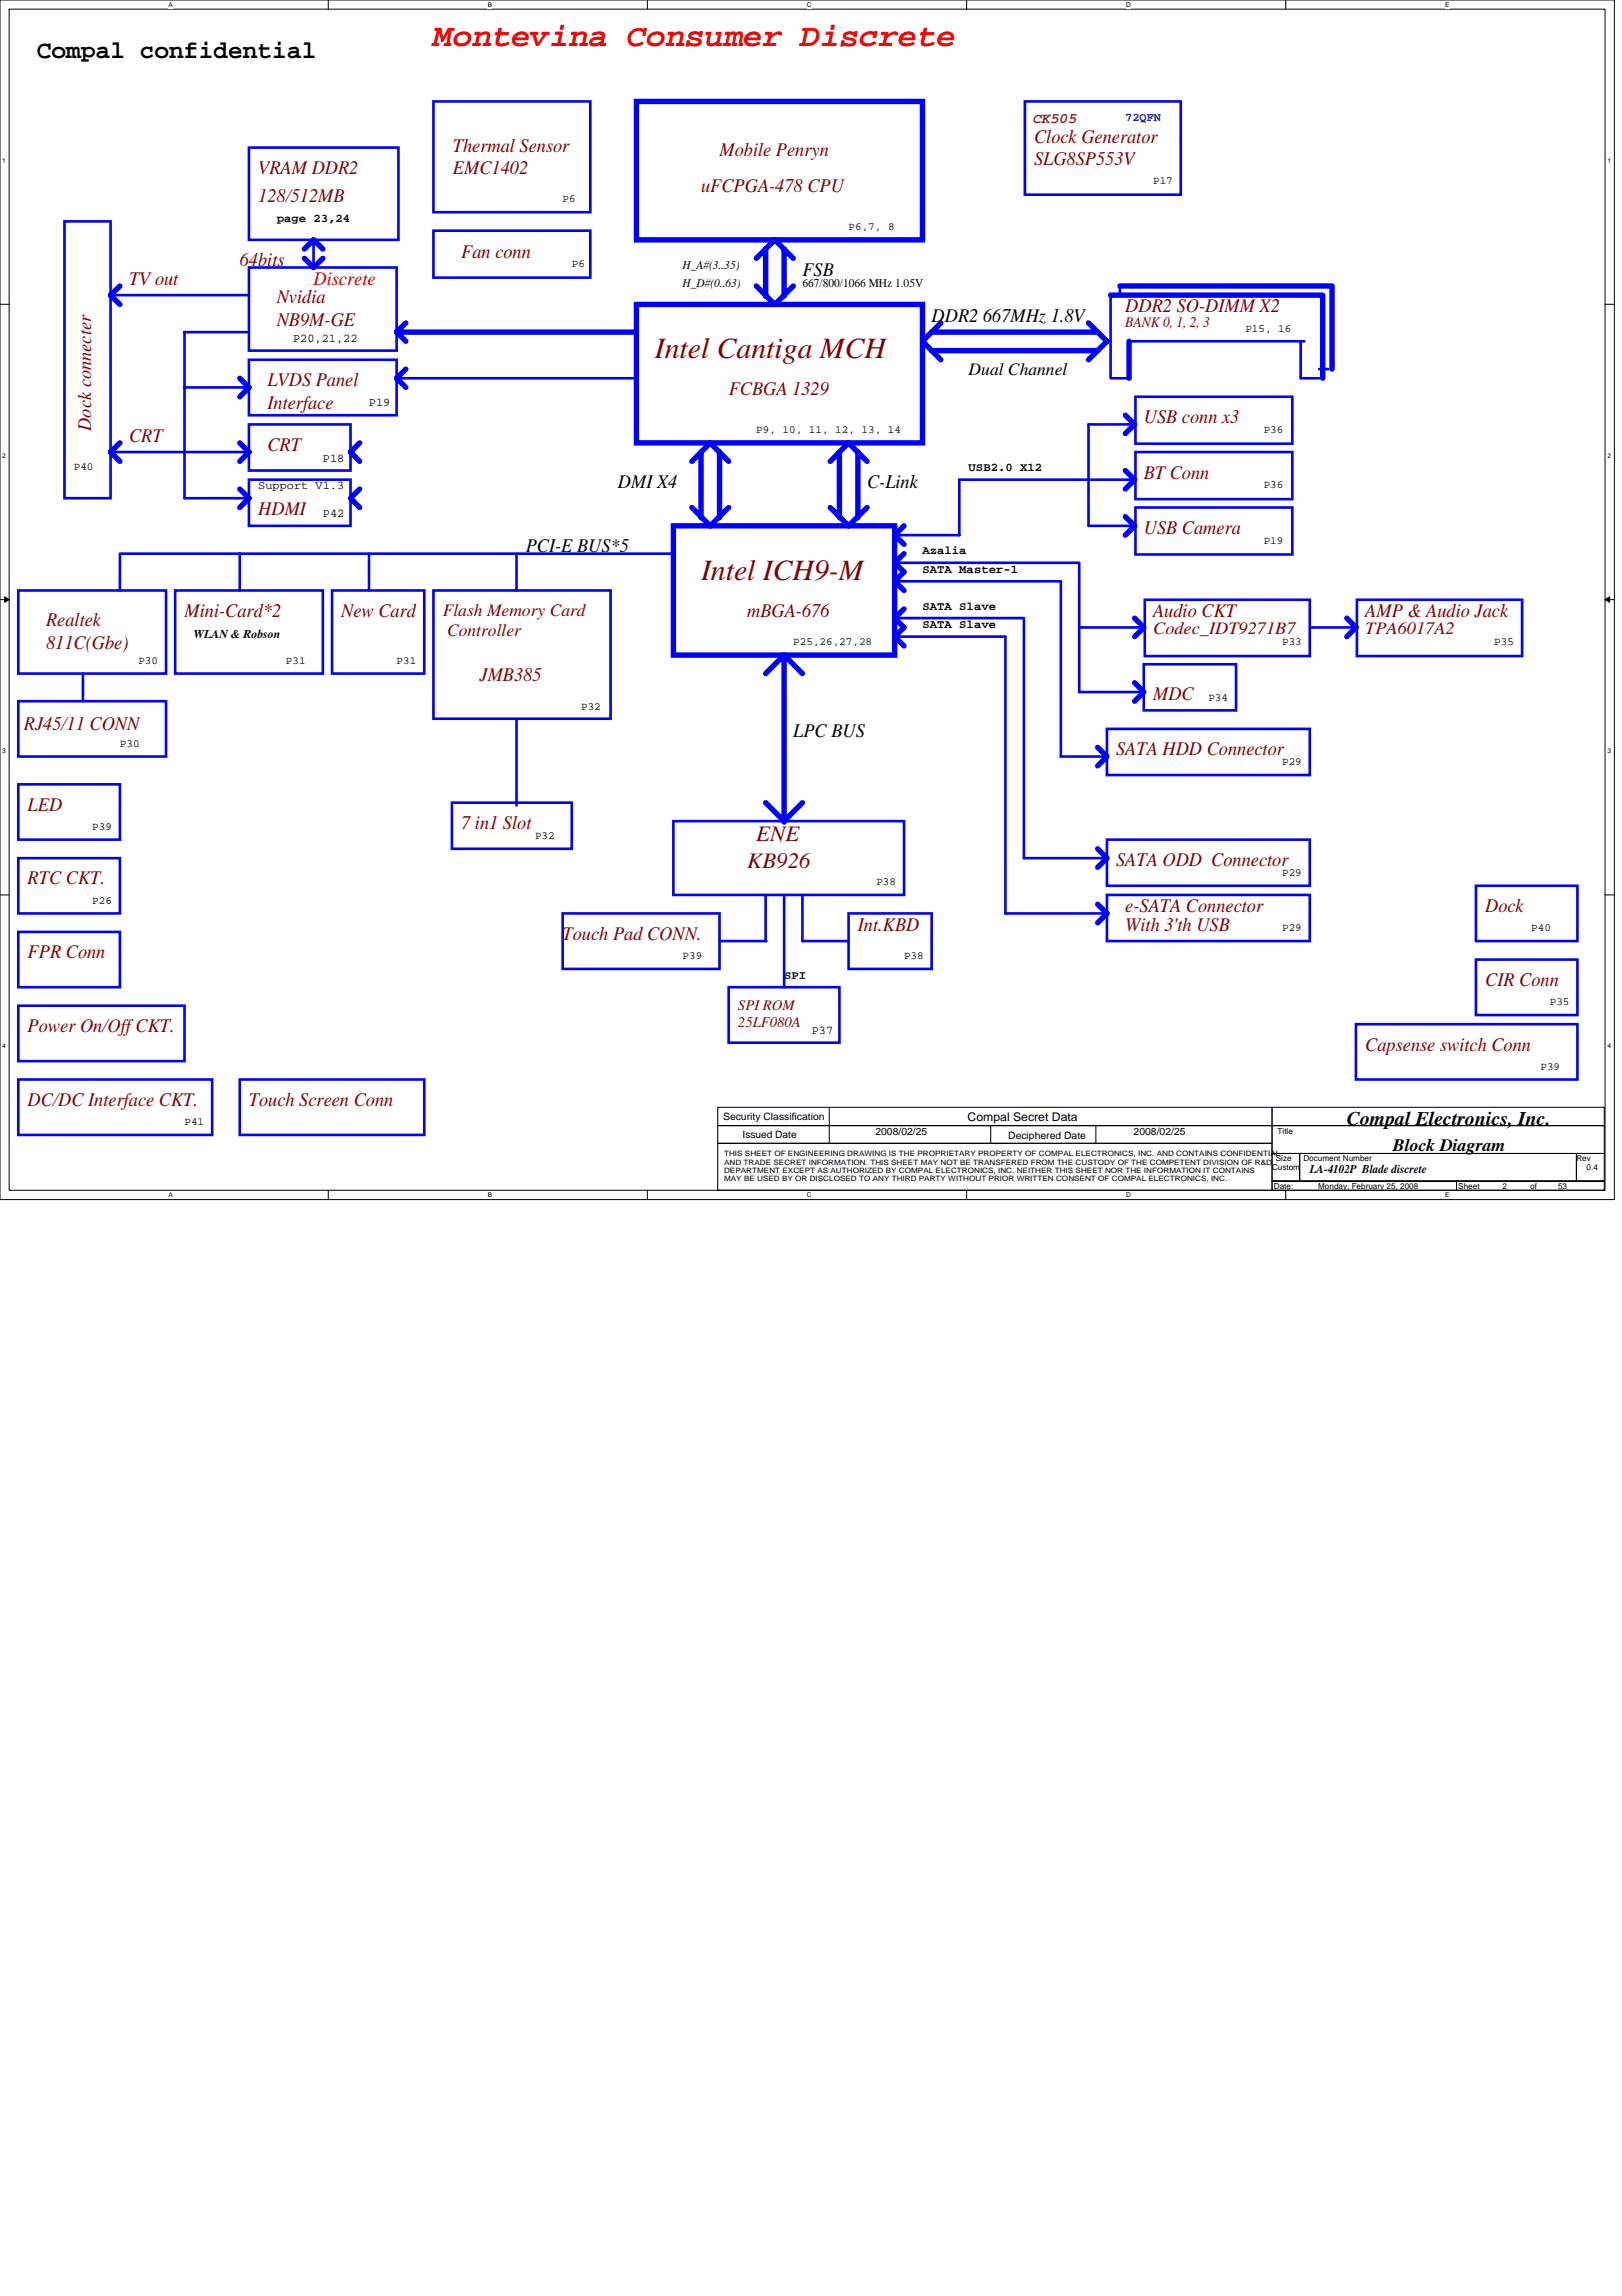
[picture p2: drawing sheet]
<svg xmlns="http://www.w3.org/2000/svg" width="210mm" height="297mm" viewBox="0 0 210 297" stroke-linecap="round" stroke-linejoin="round" font-family="sans-serif">
<defs><g id="words">
<text font-size="4.2" fill="#f00" x="56.1" y="5.9">Montevina Consumer Discrete</text>
<g font-size="3.8" fill="#800000">
<text x="84.8" y="46.4">Intel Cantiga MCH</text>
<text x="90.7" y="75">Intel ICH9-M</text>
</g>
<text font-size="3.2" x="4.8" y="7.5">Compal confidential</text>
<g font-size="2.9" fill="#800000">
<text x="96.7" y="112.4">KB926</text>
<text x="97.9" y="108.8">ENE</text>
</g>
<g font-size="2.5" fill="#800000">
<text x="33.4" y="22.5">VRAM DDR2</text>
<text x="58.6" y="19.6">Thermal Sensor</text>
<text x="58.6" y="22.6">EMC1402</text>
<text x="93.1" y="20.1">Mobile Penryn</text>
<text x="133.8" y="18.5">Clock Generator</text>
<text x="133.8" y="21.4">SLG8SP553V</text>
<text x="33.4" y="26.1">128/512MB</text>
<text x="90.7" y="24.9">uFCPGA-478 CPU</text>
<text x="31" y="34.4">64bits</text>
<text x="59.7" y="33.4">Fan conn</text>
<text x="16.7" y="36.8">TV out</text>
<text x="35.8" y="39.2">Nvidia</text>
<text x="145.6" y="40.4">DDR2 SO-DIMM X2</text>
<text x="35.8" y="42.1">NB9M-GE</text>
<text x="34.6" y="50">LVDS Panel</text>
<text x="34.6" y="52.9">Interface</text>
<text x="94.3" y="51.2">FCBGA 1329</text>
<text x="11.8" y="55.7" transform="rotate(-90 11.8 55.7)">Dock connecter</text>
<text x="16.7" y="57.1">CRT</text>
<text x="34.6" y="58.3">CRT</text>
<text x="148" y="54.7">USB conn x3</text>
<text x="148" y="61.9">BT Conn</text>
<text x="33.4" y="66.7">HDMI</text>
<text x="148" y="69.1">USB Camera</text>
<text x="6" y="81">Realtek</text>
<text x="6" y="83.9">811C(Gbe)</text>
<text x="23.9" y="79.8">Mini-Card*2</text>
<text x="44.2" y="79.8">New Card</text>
<text x="96.7" y="79.8">mBGA-676</text>
<text x="149.2" y="79.8">Audio CKT</text>
<text x="176.7" y="79.8">AMP &amp; Audio Jack</text>
<text x="62.1" y="88.2">JMB385</text>
<text x="3.1" y="94.4">RJ45/11 CONN</text>
<text x="149.2" y="90.6">MDC</text>
<text x="144.4" y="97.7">SATA HDD Connector</text>
<text x="3.6" y="104.9">LED</text>
<text x="59.7" y="107.3">7 in1 Slot</text>
<text x="144.4" y="112">SATA ODD Connector</text>
<text x="3.6" y="114.4">RTC CKT.</text>
<text x="145.6" y="118">e-SATA Connector</text>
<text x="192.2" y="118">Dock</text>
<text x="3.6" y="124">FPR Conn</text>
<text x="72.8" y="121.6">Touch Pad CONN.</text>
<text x="111" y="120.4">Int.KBD</text>
<text x="145.6" y="120.4">With 3'th USB</text>
<text x="192.2" y="127.6">CIR Conn</text>
<text x="3.6" y="133.5">Power On/Off CKT.</text>
<text x="176.7" y="135.9">Capsense switch Conn</text>
<text x="3.6" y="143.1">DC/DC Interface CKT.</text>
<text x="32.2" y="143.1">Touch Screen Conn</text>
</g>
<g font-size="2.5">
<text x="103.8" y="35.6">FSB</text>
<text x="120.6" y="41.6">DDR2 667MHz 1.8V</text>
<text x="80" y="63.1">DMI X4</text>
<text x="112.2" y="63.1">C-Link</text>
<text x="68" y="71.5">PCI-E BUS*5</text>
<text x="102.7" y="95.3">LPC BUS</text>
<text x="174.3" y="145.5">Compal Electronics, Inc.</text>
</g>
<text font-size="2.5" fill="#f00" x="40.6" y="36.8">Discrete</text>
<g font-size="2.3">
<text x="125.3" y="48.6">Dual Channel</text>
<text x="180.3" y="148.9">Block Diagram</text>
</g>
<g font-size="2.3" fill="#800000">
<text x="57.3" y="79.6">Flash Memory Card</text>
<text x="57.9" y="82.3">Controller</text>
<text x="149.2" y="82">Codec_IDT9271B7</text>
<text x="176.7" y="82">TPA6017A2</text>
</g>
<text font-size="1.9" fill="#804000" x="133.7" y="15.9">CK505</text>
<g font-size="1.9" fill="#800000">
<text x="145.6" y="42.3">BANK 0, 1, 2, 3</text>
<text x="95.5" y="130.6">SPI ROM</text>
<text x="95.5" y="132.9">25LF080A</text>
</g>
<text font-size="1.5" fill="#000080" x="145.6" y="15.6">72QFN</text>
<g font-size="1.5">
<text x="35.8" y="28.7">page 23,24</text>
<text x="88.3" y="34.8">H_A#(3..35)</text>
<text x="88.3" y="37.2">H_D#(0..63)</text>
<text x="103.8" y="37.2">667/800/1066 MHz 1.05V</text>
<text x="37.9" y="44.2">P20,21,22</text>
<text x="47.8" y="52.6">P19</text>
<text x="41.8" y="59.7">P18</text>
<text x="33.4" y="63.3">Support V1.3</text>
<text x="125.3" y="61">USB2.0 X12</text>
<text x="41.8" y="66.9">P42</text>
<text x="119.4" y="71.7">Azalia</text>
<text x="119.4" y="74.1">SATA Master-1</text>
<text x="25.1" y="82.6">WLAN &amp; Robson</text>
<text x="119.4" y="81.3">SATA Slave</text>
<text x="119.4" y="78.9">SATA Slave</text>
<text x="101.5" y="126.6">SPI</text>
<text x="105.1" y="133.7">P37</text>
<text x="125.2" y="145">Compal Secret Data</text>
<text x="169.5" y="151.8">LA-4102P Blade discrete</text>
</g>
<g font-size="1.4">
<text x="149.2" y="23.8">P17</text>
<text x="72.8" y="26.2">P6</text>
<text x="109.8" y="29.8">P6,7, 8</text>
<text x="74" y="34.5">P6</text>
<text x="161.2" y="42.9">P15, 16</text>
<text x="97.9" y="56">P9, 10, 11, 12, 13, 14</text>
<text x="163.5" y="56">P36</text>
<text x="9.5" y="60.8">P40</text>
<text x="163.5" y="63.2">P36</text>
<text x="163.5" y="70.4">P19</text>
<text x="102.7" y="83.5">P25,26,27,28</text>
<text x="165.9" y="83.5">P33</text>
<text x="193.4" y="83.5">P35</text>
<text x="17.9" y="85.9">P30</text>
<text x="37" y="85.9">P31</text>
<text x="51.3" y="85.9">P31</text>
<text x="75.2" y="91.8">P32</text>
<text x="156.4" y="90.7">P34</text>
<text x="15.5" y="96.6">P30</text>
<text x="165.9" y="99">P29</text>
<text x="11.9" y="107.4">P39</text>
<text x="69.2" y="108.6">P32</text>
<text x="165.9" y="113.3">P29</text>
<text x="11.9" y="116.9">P26</text>
<text x="113.4" y="114.5">P38</text>
<text x="88.3" y="124.1">P39</text>
<text x="117" y="124.1">P38</text>
<text x="165.9" y="120.5">P29</text>
<text x="198.2" y="120.5">P40</text>
<text x="200.6" y="130">P35</text>
<text x="199.3" y="138.4">P39</text>
<text x="23.9" y="145.6">P41</text>
</g>
<g font-size="1.3">
<text x="93.6" y="144.9">Security Classification</text>
<text x="96.1" y="147.2">Issued Date</text>
<text x="113.3" y="146.8">2008/02/25</text>
<text x="130.5" y="147.3">Deciphered Date</text>
<text x="146.7" y="146.8">2008/02/25</text>
</g>
<g font-size="1.1">
<text x="165.3" y="146.7">Title</text>
<text x="164.6" y="151.4">Custom</text>
<text x="164.8" y="153.8">Date:</text>
<text x="165.1" y="150.2">Size</text>
<text x="168.7" y="150.2">Document Number</text>
<text x="170.6" y="153.8">Monday, February 25, 2008</text>
<text x="188.7" y="153.8">Sheet</text>
<text x="194.5" y="153.8">2</text>
<text x="198" y="153.8">of</text>
<text x="201.6" y="153.8">53</text>
<text x="204" y="150.2">Rev</text>
<text x="205.3" y="151.4">0.4</text>
</g>
<g font-size="1">
<text x="93.7" y="149.6">THIS SHEET OF ENGINEERING DRAWING IS THE PROPRIETARY PROPERTY OF COMPAL ELECTRONICS, INC. AND CONTAINS CONFIDENTIAL</text>
<text x="93.7" y="150.7">AND TRADE SECRET INFORMATION. THIS SHEET MAY NOT BE TRANSFERED FROM THE CUSTODY OF THE COMPETENT DIVISION OF R&amp;D</text>
<text x="93.7" y="151.7">DEPARTMENT EXCEPT AS AUTHORIZED BY COMPAL ELECTRONICS, INC. NEITHER THIS SHEET NOR THE INFORMATION IT CONTAINS</text>
<text x="93.7" y="152.8">MAY BE USED BY OR DISCLOSED TO ANY THIRD PARTY WITHOUT PRIOR WRITTEN CONSENT OF COMPAL ELECTRONICS, INC.</text>
</g>
<g font-size=".9">
<text x="21.8" y=".9">A</text>
<text x="63.1" y=".9">B</text>
<text x="104.4" y=".9">C</text>
<text x="145.7" y=".9">D</text>
<text x="187" y=".9">E</text>
<text x=".3" y="21">1</text>
<text x="208" y="21">1</text>
<text x=".3" y="59.2">2</text>
<text x="208" y="59.2">2</text>
<text x=".3" y="97.4">3</text>
<text x="208" y="97.4">3</text>
<text x=".3" y="135.6">4</text>
<text x="208" y="135.6">4</text>
<text x="21.8" y="154.9">A</text>
<text x="63.1" y="154.9">B</text>
<text x="104.4" y="154.9">C</text>
<text x="145.7" y="154.9">D</text>
<text x="187" y="154.9">E</text>
</g>
</g></defs>
<path d="M0 0h208.9v155.2h-208.9zM1.2 1.2h206.5v152.8h-206.5z" fill="none" stroke="#000" stroke-width=".13"/>
<g fill="#fff">
<path d="M21.8 .1h.6v1h-.6z"/>
<path d="M21.8 154.1h.6v1h-.6z"/>
</g>
<path d="M42.5 0v1.2M42.5 154v1.2" fill="none" stroke="#000" stroke-width=".13"/>
<g fill="#fff">
<path d="M63.1 .1h.6v1h-.6z"/>
<path d="M63.1 154.1h.6v1h-.6z"/>
</g>
<path d="M83.8 0v1.2M83.8 154v1.2" fill="none" stroke="#000" stroke-width=".13"/>
<g fill="#fff">
<path d="M104.4 .1h.6v1h-.6z"/>
<path d="M104.4 154.1h.6v1h-.6z"/>
</g>
<path d="M125.1 0v1.2M125.1 154v1.2" fill="none" stroke="#000" stroke-width=".13"/>
<g fill="#fff">
<path d="M145.7 .1h.6v1h-.6z"/>
<path d="M145.7 154.1h.6v1h-.6z"/>
</g>
<path d="M166.4 0v1.2M166.4 154v1.2" fill="none" stroke="#000" stroke-width=".13"/>
<g fill="#fff">
<path d="M187 .1h.6v1h-.6z"/>
<path d="M187 154.1h.6v1h-.6z"/>
<path d="M.3 20.3h.5v.9h-.5z"/>
<path d="M208 20.3h.5v.9h-.5z"/>
<path d="M.3 58.5h.5v.9h-.5z"/>
<path d="M208 58.5h.5v.9h-.5z"/>
</g>
<path d="M0 39.4h1.2M207.7 39.4h1.2" fill="none" stroke="#000" stroke-width=".13"/>
<g fill="#fff">
<path d="M.3 96.7h.5v.9h-.5z"/>
<path d="M208 96.7h.5v.9h-.5z"/>
</g>
<path d="M0 77.6h1.2M207.7 77.6h1.2" fill="none" stroke="#000" stroke-width=".13"/>
<path d="M.6 77.2l.6 .4-.6 .3zM207.7 77.6l.6-.4v.7z" fill="#000" stroke="#000" stroke-width=".13"/>
<g fill="#fff">
<path d="M.3 134.9h.5v.9h-.5z"/>
<path d="M208 134.9h.5v.9h-.5z"/>
</g>
<g fill="none" stroke="#000" stroke-width=".13">
<path d="M0 115.8h1.2M207.7 115.8h1.2M92.9 143.3h71.7v2.3h-71.7zM92.9 145.6h71.7v2.3h-71.7zM92.9 147.9h71.7v6.1h-71.7zM107.3 143.3v4.6M128.2 145.6v2.3M141.8 145.6v2.3M164.6 143.3h43v2.3h-43zM164.6 145.6h43v3.6h-43zM164.6 149.2h3.6v3.6h-3.6zM164.6 152.8h23.9v1.2h-23.9z"/>
<path d="M168.2 149.2h35.8v3.6h-35.8zM188.5 152.8h19.1v1.2h-19.1zM204 149.2h3.6v3.6h-3.6z"/>
</g>
<g fill="none" stroke="#00f" stroke-width=".34">
<path d="M56.1 13.1h20.3v14.4h-20.3zM56.1 29.8h20.3v6.1h-20.3zM143.7 38.2v10.7h2.4M144.9 37v1.2M140.9 54.9v13.1M146.1 44.2h22.7M168.3 44.2v4.7h2.4M170.7 47.8h1.2M31 71.6v4.8M87.1 71.6h-71.6v4.8M115.8 75.2h21.5v22.7h6M2.4 111h13.1v7.2h-13.1z"/>
<path d="M2.4 101.5h13.1v7.1h-13.1zM87.1 106.2h29.9v9.6h-29.9zM99.1 115.8v6M103.8 115.8v6h6M2.4 139.7h25.1v7.1h-25.1zM2.4 130.1h21.5v7.2h-21.5zM93.1 121.8h6.1"/>
</g>
<g fill="none" stroke="#00f" stroke-width=".7">
<path d="M82.4 13.1h37v17.9h-37zM82.4 39.4h37v17.9h-37zM97.9 33.4l2.4-2.4 2.4 2.4M97.9 37l2.4 2.4 2.4-2.4M99.1 32.2v6.1M101.5 32.2v6.1M143.7 38.2h27.5v10.7M144.9 37h27.5v10.8M121.8 41.8l-2.4 2.4 2.4 2.3M140.9 41.8l2.4 2.4-2.4 2.3M146.1 44.2v4.7M87.1 68h28.7v16.8h-28.7z"/>
<path d="M117 74l-1.2 1.2M117 78.8l-1.2 1.2 1.2 1.2"/>
</g>
<circle cx="140.9" cy="62.1" r=".17" fill="#00f"/>
<g fill="none" stroke="#00f" stroke-width=".7">
<path d="M15.5 37l-1.2 1.2 1.2 1.2M39.4 32.2l1.2-1.2 1.2 1.2M39.4 33.4l1.2 1.2 1.2-1.2M15.5 57.3l-1.2 1.2 1.2 1.2M31 57.3l1.2 1.2-1.2 1.2M31 48.9l1.2 1.2-1.2 1.2M46.5 57.3l-1.1 1.2 1.1 1.2M51.3 43h31.1M51.3 43l1.2 1.2M52.5 47.8l-1.2 1.1 1.2 1.2M52.5 41.8l-1.2 1.2M89.5 59.7l2.4-2.4 2.4 2.4"/>
<path d="M90.7 58.5v8.5M93.1 58.5v8.5M107.4 59.7l2.4-2.4 2.4 2.4M108.6 58.5v8.5M111 58.5v8.5M120.6 43h21.4M120.6 45.4h21.4M145.6 53.7l1.2 1.2-1.2 1.2M31 63.3l1.2 1.2-1.2 1.2M46.5 63.3l-1.1 1.2 1.1 1.2M89.5 65.7l2.4 2.3 2.4-2.3M107.4 65.7l2.4 2.3 2.4-2.3"/>
<path d="M115.8 75.2l1.2 1.2M117 71.6l-1.2 1.2 1.2 1.2M117 68l-1.2 1.2 1.2 1.2M145.6 60.9l1.2 1.2-1.2 1.2M145.6 66.8l1.2 1.2-1.2 1.2M146.8 80l1.2 1.2-1.2 1.2M174.3 80l1.2 1.2-1.2 1.2M101.5 84.8v21.6M101.5 84.8l2.3 2.3M101.5 84.8l-2.4 2.3M117 81.2l-1.2 1.2 1.2 1.2M142 96.7l1.3 1.2-1.3 1.2"/>
<path d="M146.8 88.3l1.2 1.2-1.2 1.2M99.1 103.8l2.4 2.4 2.3-2.4M142 109.8l1.3 1.2-1.3 1.2M142 117l1.3 1.2-1.3 1.2"/>
</g>
<g fill="none" stroke="#00f" stroke-width=".34">
<path d="M32.2 19.1h19.4v11.9h-19.4zM132.6 13.1h20.2v12.1h-20.2zM8.3 28.6h6v35.9h-6zM14.3 38.2h17.9M32.2 34.6h19.1v10.8h-19.1zM40.6 31.2v3.4M14.3 58.5h17.9M23.9 50.1h8.3M32 43h-8.1v21.5h8.3M32.2 46.5h19.1v7.2h-19.1zM32.2 54.9h13.2v6h-13.2zM51.3 48.9h31.1"/>
<path d="M140.9 54.9h5.9M146.9 58.5h20.3v6.1h-20.3zM146.9 51.3h20.3v6.1h-20.3zM2.4 76.4h19.1v10.7h-19.1zM22.7 76.4h19.1v10.7h-19.1zM32.2 62.1h13.2v5.9h-13.2zM43 76.4h11.9v10.7h-11.9zM47.8 71.6v4.8M56.1 76.4h22.9v16.6h-22.9zM66.8 71.6v4.8M115.8 72.8h23.9v8.4M115.8 80h16.7v31h10.8"/>
<path d="M140.9 68h5.9M146.8 62.1h-22.7v7.1h-8.3M146.9 65.7h20.3v6h-20.3zM148.1 77.6h21.4v7.3h-21.4zM175.6 77.6h21.4v7.3h-21.4zM2.4 90.7h19.1v7.2h-19.1zM10.7 87.1v3.6M66.8 93.1v11.1M115.8 82.4h14.3v35.8h13.2M139.7 81.2h8.3M139.7 81.2v8.3h8.3M143.3 94.3h26.2v6h-26.2z"/>
<path d="M148 85.9h12v6h-12zM169.5 81.2h6M58.5 103.8h15.5v6h-15.5zM72.8 118.2h20.3v7.1h-20.3zM101.5 115.8v11.9M109.8 118.2h10.8v7.1h-10.8zM143.3 115.8h26.2v6h-26.2zM143.3 108.6h26.2v6h-26.2zM191 114.6h13.1v7.2h-13.1zM2.4 120.6h13.1v7.1h-13.1zM31 139.7h23.9v7.1h-23.9zM94.3 127.7h14.3v7.2h-14.3z"/>
<path d="M175.5 132.5h28.6v7.2h-28.6zM191 124.1h13.1v7.2h-13.1z"/>
</g>
<use href="#words"/>
</svg>
